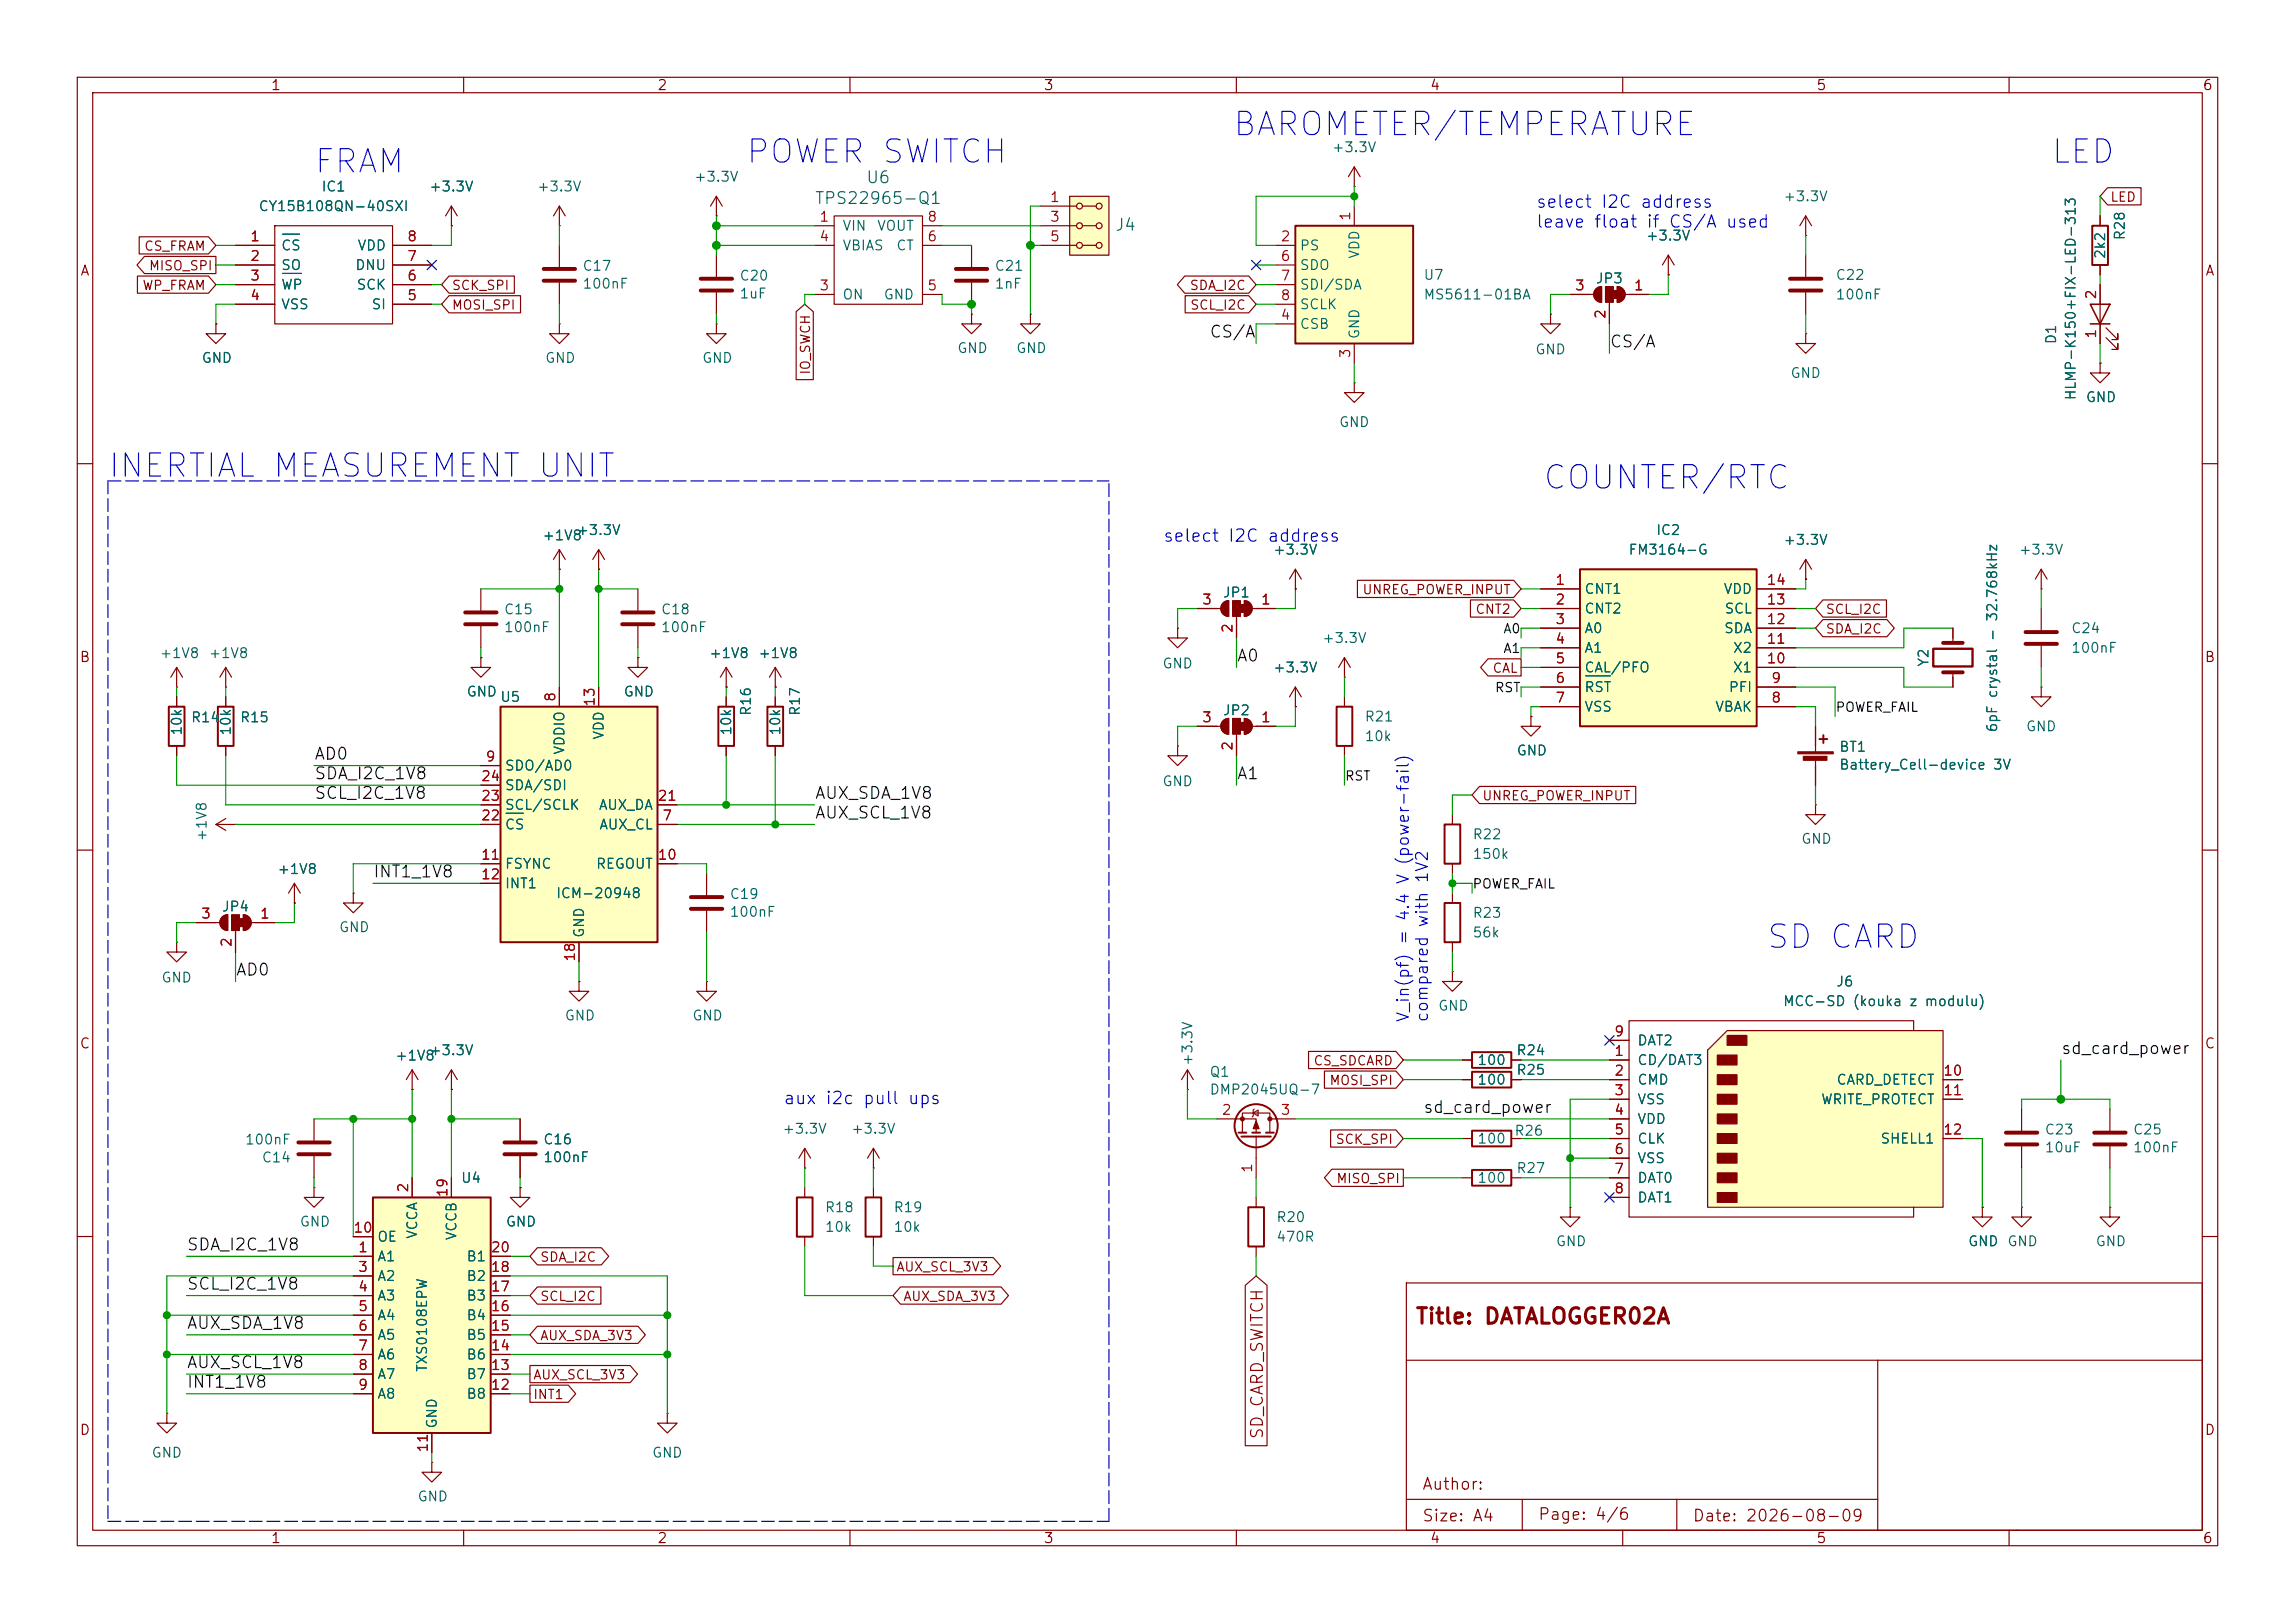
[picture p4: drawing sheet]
<svg xmlns="http://www.w3.org/2000/svg" width="297mm" height="210mm" viewBox="0 0 297 210" stroke-linecap="round" stroke-linejoin="round" font-family="sans-serif">
<defs><g id="words">
<g font-size="3" fill="#0000c2">
<text x="40.4" y="23.1">FRAM</text>
<text x="96.3" y="21.9">POWER SWITCH</text>
<text x="159.3" y="18.3">BAROMETER/TEMPERATURE</text>
<text x="265.2" y="21.9">LED</text>
<text x="13.8" y="62.5">INERTIAL MEASUREMENT UNIT</text>
<text x="199.4" y="64">COUNTER/RTC</text>
<text x="228.4" y="123.5">SD CARD</text>
</g>
<text font-size="2" fill="#840000" x="183.1" y="171.8">Title: DATALOGGER02A</text>
<g font-size="1.6" fill="#0000c2">
<text x="198.7" y="27.3">select I2C address</text>
<text x="198.7" y="29.9">leave float if CS/A used</text>
<text x="150.4" y="70.5">select I2C address</text>
<text x="101.3" y="143.3">aux i2c pull ups</text>
</g>
<g font-size="1.5" fill="#006464">
<text x="105.3" y="26.8">TPS22965-Q1</text>
<text x="112" y="24.1">U6</text>
<text x="144.2" y="30.2">J4</text>
</g>
<g font-size="1.5" fill="#0f0f0f">
<text x="156.4" y="44.1">CS/A</text>
<text x="208.2" y="45.3">CS/A</text>
<text x="160" y="86">A0</text>
<text x="40.6" y="101.2">SDA_I2C_1V8</text>
<text x="40.6" y="98.7">AD0</text>
<text x="160" y="101.2">A1</text>
<text x="40.6" y="103.8">SCL_I2C_1V8</text>
<text x="105.4" y="103.8">AUX_SDA_1V8</text>
<text x="105.4" y="106.3">AUX_SCL_1V8</text>
<text x="48.2" y="113.9">INT1_1V8</text>
<text x="30.4" y="126.6">AD0</text>
<text x="266.6" y="136.8">sd_card_power</text>
<text x="184.1" y="144.4">sd_card_power</text>
<text x="24.1" y="167.3">SCL_I2C_1V8</text>
<text x="24.1" y="162.2">SDA_I2C_1V8</text>
<text x="24.1" y="172.3">AUX_SDA_1V8</text>
<text x="24.1" y="180">INT1_1V8</text>
<text x="24.1" y="177.4">AUX_SCL_1V8</text>
</g>
<g font-size="1.5" fill="#0000c2">
<text x="182.7" y="132.4" transform="rotate(-90 182.7 132.4)">V_in(pf) = 4.4 V (power-fail)</text>
<text x="185.2" y="132.4" transform="rotate(-90 185.2 132.4)">compared with 1V2</text>
</g>
<g font-size="1.5" fill="#840000">
<text x="163.8" y="186.3" transform="rotate(-90 163.8 186.3)">SD_CARD_SWITCH</text>
<text x="184" y="193.1">Author:</text>
<text x="184" y="197.2">Size: A4</text>
<text x="199" y="197">Page: 4/6</text>
<text x="219" y="197.2">Date: 2026-08-09</text>
</g>
<g font-size="1.3" fill="#840000">
<text x="35" y="12">1</text>
<text x="85" y="12">2</text>
<text x="135" y="12">3</text>
<text x="185" y="12">4</text>
<text x="235" y="12">5</text>
<text x="285" y="12">6</text>
<text x="10.3" y="36">A</text>
<text x="285.3" y="36">A</text>
<text x="10.2" y="86">B</text>
<text x="285.2" y="86">B</text>
<text x="10.2" y="136">C</text>
<text x="285.2" y="136">C</text>
<text x="10.2" y="186">D</text>
<text x="285.2" y="186">D</text>
<text x="35" y="200">1</text>
<text x="85" y="200">2</text>
<text x="135" y="200">3</text>
<text x="185" y="200">4</text>
<text x="235" y="200">5</text>
<text x="285" y="200">6</text>
</g>
<g font-size="1.3" fill="#006464">
<text x="89.7" y="23.8">+3.3V</text>
<text x="172.3" y="20">+3.3V</text>
<text x="33.4" y="27.6">CY15B108QN-40SXI</text>
<text x="41.5" y="25.1">IC1</text>
<text x="55.5" y="25.1">+3.3V</text>
<text x="69.4" y="25.1">+3.3V</text>
<text x="230.7" y="26.4">+3.3V</text>
<text x="36.3" y="32.7">CS</text>
<text x="36.3" y="35.3">SO</text>
<text x="45.9" y="35.3">DNU</text>
<text x="46.2" y="32.7">VDD</text>
<text x="75.3" y="35.4">C17</text>
<text x="108.9" y="30.2">VIN</text>
<text x="108.9" y="32.7">VBIAS</text>
<text x="113.4" y="30.2">VOUT</text>
<text x="115.9" y="32.7">CT</text>
<text x="128.6" y="35.4">C21</text>
<text x="168.1" y="32.7">PS</text>
<text x="168.1" y="35.3">SDO</text>
<text x="176.2" y="33.6" transform="rotate(-90 176.2 33.6)">VDD</text>
<text x="212.9" y="31.4">+3.3V</text>
<text x="272.7" y="33.6" transform="rotate(-90 272.7 33.6)">2k2</text>
<text x="275.3" y="31.2" transform="rotate(-90 275.3 31.2)">R28</text>
<text x="36.3" y="37.8">WP</text>
<text x="36.3" y="40.3">VSS</text>
<text x="46.1" y="37.8">SCK</text>
<text x="48" y="40.3">SI</text>
<text x="75.3" y="37.7">100nF</text>
<text x="95.6" y="36.6">C20</text>
<text x="95.6" y="38.9">1uF</text>
<text x="108.9" y="39.1">ON</text>
<text x="114.3" y="39.1">GND</text>
<text x="128.6" y="37.7">1nF</text>
<text x="168.1" y="37.8">SDI/SDA</text>
<text x="168.1" y="40.3">SCLK</text>
<text x="184.1" y="36.5">U7</text>
<text x="184.1" y="39.1">MS5611-01BA</text>
<text x="206.4" y="37">JP3</text>
<text x="237.5" y="36.5">C22</text>
<text x="237.5" y="39.1">100nF</text>
<text x="26" y="47.3">GND</text>
<text x="70.5" y="47.3">GND</text>
<text x="90.8" y="47.3">GND</text>
<text x="123.8" y="46">GND</text>
<text x="131.4" y="46">GND</text>
<text x="168.1" y="42.9">CSB</text>
<text x="176.2" y="44" transform="rotate(-90 176.2 44)">GND</text>
<text x="198.6" y="46.2">GND</text>
<text x="266.4" y="44.6" transform="rotate(-90 266.4 44.6)">D1</text>
<text x="231.6" y="49.2">GND</text>
<text x="268.9" y="51.9" transform="rotate(-90 268.9 51.9)">HLMP-K150+FIX-LED-313</text>
<text x="269.8" y="52.3">GND</text>
<text x="173.2" y="55.6">GND</text>
<text x="70.1" y="70.2">+1V8</text>
<text x="74.5" y="69.5">+3.3V</text>
<text x="214.2" y="69.5">IC2</text>
<text x="230.7" y="70.8">+3.3V</text>
<text x="158.2" y="77.6">JP1</text>
<text x="164.7" y="72.1">+3.3V</text>
<text x="205" y="77.2">CNT1</text>
<text x="210.7" y="72.1">FM3164-G</text>
<text x="223" y="77.2">VDD</text>
<text x="261.2" y="72.1">+3.3V</text>
<text x="65.1" y="79.8">C15</text>
<text x="65.1" y="82.1">100nF</text>
<text x="85.5" y="79.8">C18</text>
<text x="85.5" y="82.1">100nF</text>
<text x="171" y="83.5">+3.3V</text>
<text x="205" y="79.7">CNT2</text>
<text x="205" y="82.2">A0</text>
<text x="223" y="82.2">SDA</text>
<text x="223.1" y="79.7">SCL</text>
<text x="268" y="82.2">C24</text>
<text x="20.6" y="85.5">+1V8</text>
<text x="26.9" y="85.5">+1V8</text>
<text x="91.7" y="85.5">+1V8</text>
<text x="98" y="85.5">+1V8</text>
<text x="150.3" y="86.8">GND</text>
<text x="164.7" y="87.3">+3.3V</text>
<text x="205" y="84.8">A1</text>
<text x="205" y="87.3">CAL/PFO</text>
<text x="205" y="89.9">RST</text>
<text x="223.6" y="89.9">PFI</text>
<text x="224.2" y="87.3">X1</text>
<text x="224.2" y="84.8">X2</text>
<text x="249.9" y="86.4" transform="rotate(-90 249.9 86.4)">Y2</text>
<text x="268" y="84.8">100nF</text>
<text x="23.8" y="95.3" transform="rotate(-90 23.8 95.3)">10k</text>
<text x="24.6" y="93.8">R14</text>
<text x="30.2" y="95.3" transform="rotate(-90 30.2 95.3)">10k</text>
<text x="31" y="93.8">R15</text>
<text x="60.3" y="90.4">GND</text>
<text x="64.6" y="91.1">U5</text>
<text x="78.4" y="95.8" transform="rotate(-90 78.4 95.8)">VDD</text>
<text x="80.6" y="90.4">GND</text>
<text x="94.9" y="95.3" transform="rotate(-90 94.9 95.3)">10k</text>
<text x="97.5" y="92.7" transform="rotate(-90 97.5 92.7)">R16</text>
<text x="101.3" y="95.3" transform="rotate(-90 101.3 95.3)">10k</text>
<text x="103.8" y="92.7" transform="rotate(-90 103.8 92.7)">R17</text>
<text x="158.2" y="92.9">JP2</text>
<text x="176.5" y="93.7">R21</text>
<text x="205" y="92.4">VSS</text>
<text x="221.9" y="92.4">VBAK</text>
<text x="258.8" y="94.9" transform="rotate(-90 258.8 94.9)">6pF crystal - 32.768kHz</text>
<text x="262.1" y="94.9">GND</text>
<text x="65.3" y="100">SDO/AD0</text>
<text x="73.4" y="97.7" transform="rotate(-90 73.4 97.7)">VDDIO</text>
<text x="176.5" y="96.2">10k</text>
<text x="196.2" y="98.1">GND</text>
<text x="237.9" y="97.6">BT1</text>
<text x="237.9" y="99.9">Battery_Cell-device 3V</text>
<text x="65.3" y="107.6">CS</text>
<text x="65.3" y="105.1">SCL/SCLK</text>
<text x="65.3" y="102.6">SDA/SDI</text>
<text x="77.4" y="105.1">AUX_DA</text>
<text x="77.5" y="107.6">AUX_CL</text>
<text x="150.3" y="102">GND</text>
<text x="27" y="109" transform="rotate(-90 27 109)">+1V8</text>
<text x="35.8" y="113.4">+1V8</text>
<text x="65.3" y="112.7">FSYNC</text>
<text x="77" y="112.7">REGOUT</text>
<text x="190.5" y="108.9">R22</text>
<text x="190.5" y="111.5">150k</text>
<text x="233" y="109.5">GND</text>
<text x="28.6" y="118.3">JP4</text>
<text x="65.3" y="115.3">INT1</text>
<text x="71.9" y="116.5">ICM-20948</text>
<text x="94.3" y="116.6">C19</text>
<text x="94.3" y="118.9">100nF</text>
<text x="190.5" y="119.1">R23</text>
<text x="43.8" y="120.9">GND</text>
<text x="75.9" y="121.4" transform="rotate(-90 75.9 121.4)">GND</text>
<text x="190.5" y="121.6">56k</text>
<text x="20.8" y="127.4">GND</text>
<text x="186" y="131.1">GND</text>
<text x="230.7" y="130.5">MCC-SD (kouka z modulu)</text>
<text x="237.5" y="128">J6</text>
<text x="51.1" y="137.5">+1V8</text>
<text x="55.5" y="136.9">+3.3V</text>
<text x="73" y="132.4">GND</text>
<text x="89.5" y="132.4">GND</text>
<text x="196.1" y="136.9">R24</text>
<text x="211.8" y="135.6">DAT2</text>
<text x="154.6" y="138" transform="rotate(-90 154.6 138)">+3.3V</text>
<text x="156.4" y="139.6">Q1</text>
<text x="156.4" y="141.9">DMP2045UQ-7</text>
<text x="191.1" y="140.7">100</text>
<text x="191.1" y="138.1">100</text>
<text x="196.1" y="139.4">R25</text>
<text x="211.8" y="138.1">CD/DAT3</text>
<text x="211.8" y="140.7">CMD</text>
<text x="211.8" y="143.2">VSS</text>
<text x="235.6" y="143.2">WRITE_PROTECT</text>
<text x="237.6" y="140.7">CARD_DETECT</text>
<text x="31.6" y="148.4">100nF</text>
<text x="70.2" y="148.4">C16</text>
<text x="101.2" y="147">+3.3V</text>
<text x="110.1" y="147">+3.3V</text>
<text x="191.1" y="148.3">100</text>
<text x="195.9" y="147.3">R26</text>
<text x="211.8" y="145.7">VDD</text>
<text x="211.8" y="148.3">CLK</text>
<text x="243.3" y="148.3">SHELL1</text>
<text x="264.5" y="147.1">C23</text>
<text x="264.5" y="149.4">10uF</text>
<text x="276" y="147.1">C25</text>
<text x="276" y="149.4">100nF</text>
<text x="33.8" y="150.7">C14</text>
<text x="59.6" y="153.4">U4</text>
<text x="70.2" y="150.7">100nF</text>
<text x="191.1" y="153.4">100</text>
<text x="196.1" y="152.1">R27</text>
<text x="211.8" y="150.8">VSS</text>
<text x="211.8" y="153.4">DAT0</text>
<text x="211.8" y="155.9">DAT1</text>
<text x="38.7" y="159">GND</text>
<text x="48.7" y="161">OE</text>
<text x="54.3" y="160.4" transform="rotate(-90 54.3 160.4)">VCCA</text>
<text x="59.4" y="160.6" transform="rotate(-90 59.4 160.6)">VCCB</text>
<text x="65.4" y="159">GND</text>
<text x="106.7" y="157.2">R18</text>
<text x="106.7" y="159.7">10k</text>
<text x="115.6" y="157.2">R19</text>
<text x="115.6" y="159.7">10k</text>
<text x="165.1" y="158.4">R20</text>
<text x="165.1" y="161">470R</text>
<text x="201.3" y="161.6">GND</text>
<text x="254.6" y="161.6">GND</text>
<text x="259.7" y="161.6">GND</text>
<text x="271.1" y="161.6">GND</text>
<text x="48.7" y="163.5">A1</text>
<text x="48.7" y="166.1">A2</text>
<text x="60.3" y="166.1">B2</text>
<text x="60.3" y="163.5">B1</text>
<text x="48.7" y="168.6">A3</text>
<text x="48.7" y="171.1">A4</text>
<text x="48.7" y="173.7">A5</text>
<text x="60.3" y="173.7">B5</text>
<text x="60.3" y="171.1">B4</text>
<text x="60.3" y="168.6">B3</text>
<text x="48.7" y="176.2">A6</text>
<text x="48.7" y="178.8">A7</text>
<text x="55.6" y="177.6" transform="rotate(-90 55.6 177.6)">TXS0108EPW</text>
<text x="60.3" y="178.8">B7</text>
<text x="60.3" y="176.2">B6</text>
<text x="48.7" y="181.3">A8</text>
<text x="56.8" y="184.9" transform="rotate(-90 56.8 184.9)">GND</text>
<text x="60.3" y="181.3">B8</text>
<text x="19.5" y="188.9">GND</text>
<text x="84.3" y="188.9">GND</text>
<text x="53.9" y="194.6">GND</text>
</g>
<g font-size="1.3" fill="#a90000">
<text x="105.9" y="29">1</text>
<text x="119.9" y="29">8</text>
<text x="135.8" y="26.5">1</text>
<text x="135.8" y="29">3</text>
<text x="175" y="28.7" transform="rotate(-90 175 28.7)">1</text>
<text x="32.3" y="31.5">1</text>
<text x="32.3" y="34.1">2</text>
<text x="52.6" y="34.1">7</text>
<text x="52.6" y="31.5">8</text>
<text x="105.9" y="31.5">4</text>
<text x="119.9" y="31.5">6</text>
<text x="135.8" y="31.5">5</text>
<text x="165.6" y="31.5">2</text>
<text x="165.6" y="34.1">6</text>
<text x="32.3" y="36.6">3</text>
<text x="32.3" y="39.2">4</text>
<text x="52.6" y="39.2">5</text>
<text x="52.6" y="36.6">6</text>
<text x="105.9" y="37.9">3</text>
<text x="119.9" y="37.9">5</text>
<text x="165.6" y="41.7">4</text>
<text x="165.6" y="36.6">7</text>
<text x="165.6" y="39.2">8</text>
<text x="203.7" y="37.9">3</text>
<text x="208.1" y="41.4" transform="rotate(-90 208.1 41.4)">2</text>
<text x="211.4" y="37.9">1</text>
<text x="271.6" y="38.8" transform="rotate(-90 271.6 38.8)">2</text>
<text x="175" y="46.5" transform="rotate(-90 175 46.5)">3</text>
<text x="271.6" y="43.9" transform="rotate(-90 271.6 43.9)">1</text>
<text x="201.2" y="76">1</text>
<text x="228.5" y="76">14</text>
<text x="155.5" y="78.5">3</text>
<text x="159.8" y="82" transform="rotate(-90 159.8 82)">2</text>
<text x="163.1" y="78.5">1</text>
<text x="201.2" y="78.5">2</text>
<text x="201.2" y="81.1">3</text>
<text x="201.2" y="83.6">4</text>
<text x="228.5" y="83.6">11</text>
<text x="228.5" y="81.1">12</text>
<text x="228.5" y="78.5">13</text>
<text x="201.2" y="86.1">5</text>
<text x="201.2" y="88.7">6</text>
<text x="228.5" y="86.1">10</text>
<text x="229.1" y="88.7">9</text>
<text x="72.2" y="90.9" transform="rotate(-90 72.2 90.9)">8</text>
<text x="77.3" y="91.5" transform="rotate(-90 77.3 91.5)">13</text>
<text x="155.5" y="93.8">3</text>
<text x="163.1" y="93.8">1</text>
<text x="201.2" y="91.2">7</text>
<text x="229.1" y="91.2">8</text>
<text x="62.2" y="101.4">24</text>
<text x="62.8" y="98.8">9</text>
<text x="159.8" y="97.3" transform="rotate(-90 159.8 97.3)">2</text>
<text x="62.2" y="106.5">22</text>
<text x="62.2" y="103.9">23</text>
<text x="85" y="103.9">21</text>
<text x="85.6" y="106.5">7</text>
<text x="62.2" y="111.5">11</text>
<text x="85" y="111.5">10</text>
<text x="25.9" y="119.2">3</text>
<text x="33.6" y="119.2">1</text>
<text x="62.2" y="114.1">12</text>
<text x="30.3" y="122.7" transform="rotate(-90 30.3 122.7)">2</text>
<text x="74.7" y="124.5" transform="rotate(-90 74.7 124.5)">18</text>
<text x="208.8" y="136.9">1</text>
<text x="208.8" y="134.4">9</text>
<text x="208.8" y="139.5">2</text>
<text x="208.8" y="142">3</text>
<text x="251.4" y="139.5">10</text>
<text x="251.4" y="142">11</text>
<text x="158" y="144.6">2</text>
<text x="165.6" y="144.6">3</text>
<text x="208.8" y="144.6">4</text>
<text x="208.8" y="147.1">5</text>
<text x="208.8" y="149.6">6</text>
<text x="251.4" y="147.1">12</text>
<text x="53.1" y="154.4" transform="rotate(-90 53.1 154.4)">2</text>
<text x="58.2" y="155" transform="rotate(-90 58.2 155)">19</text>
<text x="162.3" y="151.9" transform="rotate(-90 162.3 151.9)">1</text>
<text x="208.8" y="152.2">7</text>
<text x="208.8" y="154.7">8</text>
<text x="45.7" y="159.8">10</text>
<text x="46.3" y="162.3">1</text>
<text x="46.3" y="164.9">3</text>
<text x="46.3" y="167.4">4</text>
<text x="63.4" y="167.4">17</text>
<text x="63.4" y="164.9">18</text>
<text x="63.4" y="162.3">20</text>
<text x="46.3" y="170">5</text>
<text x="46.3" y="172.5">6</text>
<text x="63.4" y="172.5">15</text>
<text x="63.4" y="170">16</text>
<text x="46.3" y="175">7</text>
<text x="46.3" y="177.6">8</text>
<text x="63.4" y="177.6">13</text>
<text x="63.4" y="175">14</text>
<text x="46.3" y="180.1">9</text>
<text x="63.4" y="180.1">12</text>
<text x="55.7" y="188" transform="rotate(-90 55.7 188)">11</text>
</g>
<g font-size="1.2" fill="#840000">
<text x="273" y="26.4">LED</text>
<text x="18.6" y="32.7">CS_FRAM</text>
<text x="19.2" y="35.3">MISO_SPI</text>
<text x="18.3" y="37.8">WP_FRAM</text>
<text x="58.4" y="40.4">MOSI_SPI</text>
<text x="58.4" y="37.8">SCK_SPI</text>
<text x="153.9" y="37.8">SDA_I2C</text>
<text x="153.9" y="40.4">SCL_I2C</text>
<text x="105.1" y="48.6" transform="rotate(-90 105.1 48.6)">IO_SWCH</text>
<text x="176.2" y="77.2">UNREG_POWER_INPUT</text>
<text x="190.9" y="79.7">CNT2</text>
<text x="236.2" y="79.7">SCL_I2C</text>
<text x="236.2" y="82.3">SDA_I2C</text>
<text x="193.1" y="87.4">CAL</text>
<text x="191.7" y="103.9">UNREG_POWER_INPUT</text>
<text x="169.9" y="138.2">CS_SDCARD</text>
<text x="172" y="140.7">MOSI_SPI</text>
<text x="172.8" y="148.3">SCK_SPI</text>
<text x="172.9" y="153.4">MISO_SPI</text>
<text x="69.8" y="163.6">SDA_I2C</text>
<text x="115.9" y="164.8">AUX_SCL_3V3</text>
<text x="69.8" y="168.6">SCL_I2C</text>
<text x="69.8" y="173.7">AUX_SDA_3V3</text>
<text x="116.8" y="168.6">AUX_SDA_3V3</text>
<text x="68.9" y="178.8">AUX_SCL_3V3</text>
<text x="68.9" y="181.3">INT1</text>
</g>
<g font-size="1.2" fill="#0f0f0f">
<text x="194.5" y="82.2">A0</text>
<text x="193.4" y="89.9">RST</text>
<text x="194.5" y="84.8">A1</text>
<text x="237.5" y="92.4">POWER_FAIL</text>
<text x="174" y="101.3">RST</text>
<text x="190.5" y="115.3">POWER_FAIL</text>
</g>
</g></defs>
<g fill="none" stroke="#840000" stroke-width=".15">
<path d="M10 10h277v190h-277zM12 12h273v186h-273zM60 10v2M110 10v2M160 10v2M210 10v2M260 10v2M10 60h2M285 60h2M100.3 88.9h.1M100.3 86.4l-.7 1.2M100.3 86.4l.8 1.2"/>
<path d="M100.3 86.4v2.5M10 110h2M285 110h2M10 160h2M182 166h103v32h-103zM182 176h103M243 176v22M285 160h2M60 198v2M110 198v2M160 198v2M182 194h61"/>
<path d="M197 194v4M210 198v2M217 194v4M260 198v2M261 198h.1"/>
</g>
<path d="M167.6 29.2h15.3v15.3h-15.3z" fill="#ffffc2"/>
<path d="M167.6 29.2h15.3v15.3h-15.3z" fill="none" stroke="#840000" stroke-width=".25"/>
<g fill="none" stroke="#840000" stroke-width=".15">
<path d="M105.4 31.8h2.5M105.4 38.1h2.5M105.4 29.2h2.5M107.9 27.9h11.5v11.5h-11.5zM119.4 31.8h2.5M119.4 38.1h2.5M119.4 29.2h2.5M165.1 31.8h2.5M165.1 34.3h2.5M165.1 36.8h2.5M165.1 39.4h2.5M175.3 24.1h.1"/>
<path d="M175.3 21.6v2.5M175.3 26.7v2.5M175.3 21.6l-.8 1.3M175.3 21.6l.7 1.3M203.2 38.1h3M206.5 37.4l.4-.3h.4v2a1.02 1.02 0 0 1-1-.6 1.02 1.02 0 0 1 .2-1.1zM208.3 39.1v2.8M209.3 37.1a1.02 1.02 0 0 1 1 1 1.02 1.02 0 0 1-1 1zM210.3 38.1h3.1M215.9 35.6h.1M215.9 33l-.8 1.3M215.9 33l.8 1.3"/>
<path d="M215.9 33v2.6M165.1 41.9h2.5M175.3 49.5v1.3h1.2l-1.2 1.3-1.3-1.3h1.3M175.3 49.5h.1M175.3 44.5v2.5M200.7 40.6v1.3h1.2l-1.2 1.3-1.3-1.3h1.3M200.7 40.6h.1M62.2 76.2v2.8M62.2 81v2.8M94 88.9h.1M94 86.4l-.8 1.2M94 86.4l.7 1.2"/>
<path d="M94 86.4v2.5"/>
</g>
<g fill="#840000" stroke="#840000" stroke-width=".15">
<path d="M208.8 37.6h.5v1h-.5z"/>
<path d="M209.3 37.1a1.02 1.02 0 0 1 1 1 1.02 1.02 0 0 1-1 1z"/>
<path d="M207.8 37.1h1v2h-1z"/>
<path d="M206.5 37.4l.4-.3h.4v2a1.02 1.02 0 0 1-1-.6 1.02 1.02 0 0 1 .2-1.1z"/>
</g>
<path d="M60.2 79.2h4.1M60.2 80.8h4.1" fill="none" stroke="#840000" stroke-width=".51"/>
<path d="M204.5 73.7h22.8v20.3h-22.8z" fill="#ffffc2"/>
<path d="M204.5 73.7h22.8v20.3h-22.8z" fill="none" stroke="#840000" stroke-width=".25"/>
<g fill="none" stroke="#840000" stroke-width=".15">
<path d="M199.4 76.2h5.1M199.4 78.7h5.1M227.3 76.2h5.1M227.3 78.7h5.1M199.4 81.3h5.1M199.4 83.8h5.1M199.4 86.4h5.1M199.4 88.9h5.1M199.4 91.4h5.1M227.3 81.3h5.1M227.3 83.8h5.1M227.3 86.4h5.1"/>
<path d="M227.3 88.9h5.1M227.3 91.4h5.1"/>
</g>
<path d="M205.2 87.5h3.2" fill="none" stroke="#006464" stroke-width=".15"/>
<path d="M138.4 25.4h5.1v7.6h-5.1z" fill="#ffffc2"/>
<g fill="none" stroke="#840000" stroke-width=".15">
<path d="M72.4 29.2h.1M72.4 26.7l-.8 1.2M72.4 26.7l.8 1.2M72.4 26.7v2.5M72.4 31.8v2.7M72.4 36.6v2.8M92.7 27.9h.1M92.7 25.4v2.5M92.7 33v2.8M92.7 37.8v2.8M92.7 25.4l-.8 1.3M92.7 25.4l.8 1.3"/>
<path d="M134.6 26.7h4.7M134.6 29.2h4.7M134.6 31.8h4.7M138.4 25.4h5.1v7.6h-5.1zM140.1 26.7h1.8M140.1 29.2h1.8M140.1 31.8h1.8M72.4 41.9v1.3h1.3l-1.3 1.3-1.3-1.3h1.3M72.4 41.9h.1M92.7 41.9v1.3h1.3l-1.3 1.3-1.3-1.3h1.3M92.7 41.9h.1M125.7 40.6v1.3h1.3l-1.3 1.3-1.2-1.3h1.2"/>
<path d="M125.7 40.6h.1M133.3 40.6v1.3h1.3l-1.3 1.3-1.2-1.3h1.2M133.3 40.6h.1M22.9 90.2v1.2M22.9 96.5v1.3M29.2 90.2v1.2M29.2 96.5v1.3M82.5 85.1v1.3h1.3l-1.3 1.2-1.2-1.2h1.2M82.5 85.1h.1M234.9 94v3.3M234.9 98.3v3.3M264.2 88.9v1.3h1.2l-1.2 1.2-1.3-1.2h1.3"/>
<path d="M264.2 88.9h.1M25.4 119.4h3M27.9 106.7l1.3 .7M27.9 106.7h2.6M28.7 118.7l.4-.3h.4v2a1.02 1.02 0 0 1-1-.6 1.02 1.02 0 0 1 .2-1.1zM29.2 105.9l-1.3 .8M30.5 106.7h.1M31.5 118.4a1.02 1.02 0 0 1 1 1 1.02 1.02 0 0 1-1 1zM32.5 119.4h3.1M188 115.6v1.2M234.9 104.1v1.3h1.3l-1.3 1.3-1.2-1.3h1.2M234.9 104.1h.1"/>
<path d="M22.9 121.9v1.3h1.2l-1.2 1.3-1.3-1.3h1.3M22.9 121.9h.1M30.5 120.4v2.8M53.3 138.4l-.7 1.3M53.3 138.4l.8 1.3M53.3 138.4v2.6M58.4 138.4l-.7 1.3M58.4 138.4l.8 1.3M58.4 138.4v2.6M74.9 127v1.3h1.3l-1.3 1.2-1.2-1.2h1.2M74.9 127h.1M153.7 138.4l-.8 1.3"/>
<path d="M153.7 138.4l.7 1.3M153.7 138.4v2.6M188 125.7v1.3h1.2l-1.2 1.3-1.3-1.3h1.3M188 125.7h.1M188 121.9v1.3M189.2 139.7h1.3M189.2 137.2h1.3M195.6 139.7h1.2M195.6 137.2h1.2M40.6 153.7v1.2h1.3l-1.3 1.3-1.2-1.3h1.2M40.6 153.7h.1M40.6 144.8v2.8"/>
<path d="M40.6 149.6v2.8M53.3 141h.1M58.4 141h.1M67.3 144.8v2.8M67.3 149.6v2.8M153.7 141h.1M157.5 144.8h5.1v1.8M160.8 146.6v-2.6h3.5v2.6M162.2 144l.6-.4v.8zM162.3 143.5l-.1 .1v.8l-.1 .1M162.6 147.1v5.3M162.6 154.9v1.3"/>
<path d="M164.3 144.8h3.3M189.2 147.3h1.3M189.2 152.4h1.3M195.6 147.3h1.2M195.6 152.4h1.2M203.2 156.2v1.3h1.3l-1.3 1.3-1.3-1.3h1.3M203.2 156.2h.1M256.5 156.2v1.3h1.3l-1.3 1.3-1.2-1.3h1.2M256.5 156.2h.1M261.6 156.2v1.3h1.3l-1.3 1.3-1.3-1.3h1.3M261.6 156.2h.1M261.6 143.5v2.8"/>
<path d="M261.6 148.3v2.8M273 156.2v1.3h1.3l-1.3 1.3-1.2-1.3h1.2M273 156.2h.1M273 143.5v2.8M273 148.3v2.8M162.6 161.3v1.3M55.9 189.2v1.3h1.2l-1.2 1.3-1.3-1.3h1.3M55.9 189.2h.1"/>
<circle cx="139.7" cy="26.7" r=".38"/>
<circle cx="139.7" cy="31.8" r=".38"/>
<circle cx="139.7" cy="29.2" r=".38"/>
<circle cx="142.2" cy="26.7" r=".38"/>
<circle cx="142.2" cy="29.2" r=".38"/>
<circle cx="142.2" cy="31.8" r=".38"/>
</g>
<path d="M70.4 34.8h4M70.4 36.3h4M90.7 36.1h4M90.7 37.6h4M38.6 149.4h4.1M38.6 147.8h4.1M65.3 149.4h4M65.3 147.8h4M259.6 146.6h4.1M259.6 148.1h4.1M271 146.6h4.1M271 148.1h4.1" fill="none" stroke="#840000" stroke-width=".51"/>
<g fill="none" stroke="#840000" stroke-width=".25">
<path d="M21.8 91.4h2.1v5.1h-2.1zM28.2 91.4h2v5.1h-2zM235.5 95.6h1M236 95.1v1M186.9 116.8h2.1v5.1h-2.1zM190.5 138.7h5.1v2h-5.1zM190.5 136.1h5.1v2.1h-5.1zM160.3 146.6h1M160.7 147.1h3.8M161.5 156.2h2.1v5.1h-2.1zM162.1 146.6h1M163.8 146.6h1"/>
<path d="M190.5 146.3h5.1v2h-5.1zM190.5 151.4h5.1v2h-5.1z"/>
<circle cx="162.6" cy="145.7" r="2.79"/>
</g>
<g fill="#840000" stroke="#840000" stroke-width=".15">
<path d="M232.7 97.3h4.5v.2h-4.5z"/>
<path d="M233.4 97.9h3v.5h-3z"/>
<path d="M162.6 145l.3 1.1h-.7z"/>
<path d="M31 118.9h.5v1h-.5z"/>
<path d="M31.5 118.4a1.02 1.02 0 0 1 1 1 1.02 1.02 0 0 1-1 1z"/>
<path d="M30 118.4h1v2h-1z"/>
<path d="M28.7 118.7l.4-.3h.4v2a1.02 1.02 0 0 1-1-.6 1.02 1.02 0 0 1 .2-1.1z"/>
<circle cx="164.3" cy="144.8" r=".25"/>
<circle cx="160.8" cy="144.8" r=".25"/>
</g>
<path d="M48.3 154.9h15.2v30.5h-15.2z" fill="#ffffc2"/>
<path d="M48.3 154.9h15.2v30.5h-15.2z" fill="none" stroke="#840000" stroke-width=".25"/>
<g fill="none" stroke="#840000" stroke-width=".15">
<path d="M62.2 85.1v1.3h1.3l-1.3 1.2-1.2-1.2h1.2M62.2 85.1h.1M38.1 116.8h.1M38.1 114.3l-.8 1.3M38.1 114.3l.8 1.3M38.1 114.3v2.5M53.3 152.4v2.5M58.4 152.4v2.5M67.3 153.7v1.2h1.3l-1.3 1.3-1.3-1.3h1.3M67.3 153.7h.1M45.7 162.6h2.6M45.7 165.1h2.6"/>
<path d="M45.7 167.6h2.6M45.7 170.2h2.6M45.7 172.7h2.6M45.7 175.3h2.6M45.7 177.8h2.6M45.7 160h2.6M63.5 162.6h2.5M63.5 165.1h2.5M63.5 167.6h2.5M63.5 170.2h2.5M63.5 172.7h2.5M63.5 175.3h2.5"/>
<path d="M63.5 177.8h2.5M45.7 180.3h2.6M55.9 185.4v2.6M63.5 180.3h2.5"/>
</g>
<path d="M64.8 91.4h20.3v30.5h-20.3z" fill="#ffffc2"/>
<path d="M270.8 29.2h2v5.1h-2zM64.8 91.4h20.3v30.5h-20.3zM93 91.4h2v5.1h-2zM99.3 91.4h2v5.1h-2zM173 91.4h2v5.1h-2zM186.9 106.7h2.1v5.1h-2.1zM103.1 154.9h2.1v5.1h-2.1zM112 154.9h2v5.1h-2z" fill="none" stroke="#840000" stroke-width=".25"/>
<g fill="none" stroke="#840000" stroke-width=".15">
<path d="M30.5 31.8h5.1M30.5 34.3h5.1M30.5 36.8h5.1M30.5 39.4h5.1M35.6 29.2h15.2v12.7h-15.2zM50.8 31.8h5.1M50.8 34.3h5.1M50.8 36.8h5.1M50.8 39.4h5.1M58.4 29.2h.1M58.4 26.7l-.7 1.2M58.4 26.7l.8 1.2"/>
<path d="M58.4 26.7v2.5M125.7 31.8v2.7M125.7 36.6v2.8M233.7 30.5h.1M233.7 27.9v2.6M233.7 33v2.8M233.7 37.8v2.8M233.7 27.9l-.8 1.3M233.7 27.9l.7 1.3M271.8 27.9v1.3M271.8 34.3v1.3M271.8 36.8v7.7"/>
<path d="M27.9 41.9v1.3h1.3l-1.3 1.3-1.2-1.3h1.2M27.9 41.9h.1M233.7 43.2v1.3h1.2l-1.2 1.2-1.3-1.2h1.3M233.7 43.2h.1M271.8 47v1.3h1.2l-1.2 1.2-1.3-1.2h1.3M271.8 47h.1M272.5 43.7l1.6 1.5v-.7v.7h-.8M272.5 42.4l1.6 1.5v-.7v.7h-.8M72.4 73.7h.1M72.4 71.1v2.6M72.4 71.1l-.8 1.3M72.4 71.1l.8 1.3"/>
<path d="M77.5 73.7h.1M77.5 71.1v2.6M77.5 71.1l-.8 1.3M77.5 71.1l.7 1.3M82.5 76.2v2.8M154.9 78.7h3.1M158.3 78l.4-.2 .3-.1v2.1a1.02 1.02 0 0 1-.9-.7 1.02 1.02 0 0 1 .2-1.1zM160 79.8v2.8M161 77.7a1.02 1.02 0 0 1 1 1 1.02 1.02 0 0 1-1 1.1zM162.1 78.7h3M167.6 76.2h.1M167.6 73.7l-.7 1.2"/>
<path d="M167.6 73.7l.8 1.2M167.6 73.7v2.5M233.7 74.9h.1M233.7 72.4l-.8 1.3M233.7 72.4l.7 1.3M233.7 72.4v2.5M264.2 76.2h.1M264.2 73.7v2.5M264.2 78.7v2.8M264.2 73.7l-.8 1.2M264.2 73.7l.7 1.2M22.9 88.9h.1"/>
<path d="M22.9 86.4l-.8 1.2M22.9 86.4l.7 1.2M22.9 86.4v2.5M29.2 88.9h.1M29.2 86.4l-.8 1.2M29.2 86.4l.8 1.2M29.2 86.4v2.5M62.2 99.1h2.6M72.4 88.9v2.5M77.5 88.9v2.5M82.5 81v2.8M94 90.2v1.2"/>
<path d="M94 96.5v1.3M100.3 90.2v1.2M100.3 96.5v1.3M152.4 96.5v1.3h1.3l-1.3 1.3-1.3-1.3h1.3M152.4 96.5h.1M152.4 81.3v1.3h1.3l-1.3 1.2-1.3-1.2h1.3M152.4 81.3h.1M154.9 94h3.1M158.3 93.3l.4-.3h.3v2a1.02 1.02 0 0 1-.9-.6 1.02 1.02 0 0 1 .2-1.1zM160 95v2.8M161 93a1.02 1.02 0 0 1 1 1 1.02 1.02 0 0 1-1 1zM162.1 94h3"/>
<path d="M167.6 91.4h.1M167.6 88.9v2.5M167.6 88.9l-.7 1.3M167.6 88.9l.8 1.3M174 90.2v1.2M174 96.5v1.3M198.1 92.7v1.3h1.3l-1.3 1.3-1.3-1.3h1.3M198.1 92.7h.1M264.2 83.6v2.8M45.7 115.6v1.2h1.3l-1.3 1.3-1.3-1.3h1.3M45.7 115.6h.1M62.2 106.7h2.6"/>
<path d="M62.2 111.8h2.6M62.2 114.3h2.6M62.2 104.1h2.6M62.2 101.6h2.6M85.1 106.7h2.5M85.1 111.8h2.5M85.1 104.1h2.5M91.4 113v2.8M91.4 117.9v2.8M188 105.4v1.3M188 111.8v1.2M74.9 121.9v2.6"/>
<path d="M91.4 127v1.3h1.3l-1.3 1.2-1.2-1.2h1.2M91.4 127h.1M104.1 151.1h.1M104.1 148.6l-.7 1.3M104.1 148.6l.8 1.3M104.1 148.6v2.5M104.1 153.7v1.2M113 151.1h.1M113 148.6v2.5M113 153.7v1.2M113 148.6l-.7 1.3M113 148.6l.8 1.3"/>
<path d="M104.1 160v1.3M113 160v1.3M21.6 182.9v1.3h1.3l-1.3 1.2-1.3-1.2h1.3M21.6 182.9h.1M86.4 182.9v1.3h1.2l-1.2 1.2-1.3-1.2h1.3M86.4 182.9h.1"/>
</g>
<path d="M36.5 30.3h2.3M36.5 35.4h2.5M65.5 105.2h2.2" fill="none" stroke="#006464" stroke-width=".15"/>
<path d="M123.7 34.8h4.1M123.7 36.3h4.1M231.6 36.1h4.1M231.6 37.6h4.1M80.5 79.2h4.1M80.5 80.8h4.1M262.1 81.8h4.1M262.1 83.3h4.1M89.4 116.1h4.1M89.4 117.6h4.1" fill="none" stroke="#840000" stroke-width=".51"/>
<path d="M270.5 39.4h2.5l-1.2 2.5zM270.5 41.9h2.5" fill="none" stroke="#840000" stroke-width=".2"/>
<g fill="#840000" stroke="#840000" stroke-width=".15">
<path d="M160.5 93.5h.5v1h-.5z"/>
<path d="M161 93a1.02 1.02 0 0 1 1 1 1.02 1.02 0 0 1-1 1z"/>
<path d="M159.5 93h1v2h-1z"/>
<path d="M158.3 93.3l.4-.3h.3v2a1.02 1.02 0 0 1-.9-.6 1.02 1.02 0 0 1 .2-1.1z"/>
<path d="M160.5 78.2h.5v1h-.5z"/>
<path d="M161 77.7a1.02 1.02 0 0 1 1 1 1.02 1.02 0 0 1-1 1.1z"/>
<path d="M159.5 77.7h1v2.1h-1z"/>
<path d="M158.3 78l.4-.2 .3-.1v2.1a1.02 1.02 0 0 1-.9-.7 1.02 1.02 0 0 1 .2-1.1z"/>
</g>
<path d="M221 135.9l2.5-2.5h28v22.8h-30.5z" fill="#ffffc2"/>
<g fill="none" stroke="#840000" stroke-width=".15">
<path d="M17.8 35.7h9.2l.9 1.1-.9 1.1h-9.2zM18 30.6h9l.9 1.2-.9 1.1h-9zM18.7 33.2h9.2v2.2h-9.2l-1-1.1zM30.5 31.8h5.1M30.5 34.3h5.1M30.5 36.8h5.1M30.5 39.4h5.1M50.8 31.8h5.1M50.8 34.3h5.1M50.8 36.8h5.1M50.8 39.4h5.1M58.1 38.3h9.3v2.2h-9.3l-1-1.1z"/>
<path d="M58.1 35.7h8.5v2.2h-8.5l-1-1.1zM58.4 29.2h.1M153.3 35.7h8.3l1 1.1-1 1.1h-8.3l-.9-1.1zM153.4 38.3h8.2l1 1.1-1 1.1h-8.2zM203.2 38.1h2.5M208.3 39.4v2.5M210.8 38.1h2.6M215.9 35.6h.1M271.8 27.9v1.3M271.8 34.3v1.3M271.8 36.8v2.6M272.7 24.3h4.4v2.2h-4.4l-.9-1.1z"/>
<path d="M27.9 41.9h.1M103 40.3l1.1-.9 1.2 .9v8.8h-2.3zM271.8 47h.1M271.8 41.9v2.6M72.4 73.7h.1M77.5 73.7h.1M154.9 78.7h2.6M162.6 78.7h2.5M167.6 76.2h.1M175.7 75.1h20.2l.9 1.1-.9 1.1h-20.2zM190.3 77.6h5.6l.9 1.1-.9 1.2h-5.6zM199.4 78.7h5.1"/>
<path d="M199.4 76.2h5.1M227.3 78.7h5.1M227.3 76.2h5.1M233.7 74.9h.1M235.9 77.6h8.2v2.3h-8.2l-1-1.2zM22.9 90.2v1.2M22.9 96.5v1.3M29.2 90.2v1.2M29.2 96.5v1.3M62.2 85.1h.1M62.2 99.1h2.6M72.4 88.9v2.5"/>
<path d="M77.5 88.9v2.5M82.5 85.1h.1M94 88.9h.1M94 90.2v1.2M94 96.5v1.3M100.3 88.9h.1M100.3 90.2v1.2M100.3 96.5v1.3M154.9 94h2.6M160 80v2.6M160 95.3v2.5M162.6 94h2.5"/>
<path d="M167.6 91.4h.1M174 87.6h.1M174 85.1l-.8 1.3M174 85.1l.8 1.3M174 85.1v2.5M192.6 85.2h4.2v2.3h-4.2l-1-1.1zM198.1 92.7h.1M199.4 81.3h5.1M199.4 83.8h5.1M199.4 86.4h5.1M199.4 88.9h5.1M199.4 91.4h5.1"/>
<path d="M227.3 81.3h5.1M227.3 83.8h5.1M227.3 86.4h5.1M227.3 88.9h5.1M227.3 91.4h5.1M234.9 94v2.5M234.9 99.1v2.5M235.9 80.2h8.3l1 1.1-1 1.1h-8.3l-1-1.1zM252.7 81.3v1.9M252.7 87v1.9M25.4 119.4h2.5M33 119.4h2.6"/>
<path d="M38.1 116.8h.1M62.2 106.7h2.6M62.2 111.8h2.6M62.2 114.3h2.6M62.2 104.1h2.6M62.2 101.6h2.6M85.1 106.7h2.5M85.1 111.8h2.5M85.1 104.1h2.5M191.5 101.8h20.2v2.2h-20.2l-1-1.1zM30.5 120.7v2.5M74.9 121.9v2.6"/>
<path d="M169.3 136h11.3l1 1.2-1 1.1h-11.3zM171.4 138.6h9.2l1 1.1-1 1.1h-9.2zM189.2 137.2h1.3M189.2 139.7h1.3M195.6 137.2h1.2M195.6 139.7h1.2M208.3 137.2h2.5M208.3 139.7h2.5M208.3 134.6h2.5M221 135.9l2.5-2.5h28v22.8h-30.5zM247.6 133.4v-1.3h-36.8v25.4h36.8v-1.3M251.5 139.7h2.5"/>
<path d="M53.3 141h.1M53.3 152.4v2.5M58.4 141h.1M58.4 152.4v2.5M67.3 153.7h.1M67.3 144.8v2.8M67.3 149.6v2.8M172.2 146.2h8.4l1 1.1-1 1.1h-8.4zM172.4 151.3h9.2v2.2h-9.2l-1-1.1zM208.3 142.2h2.5M208.3 144.8h2.5M208.3 147.3h2.5"/>
<path d="M208.3 149.9h2.5M208.3 152.4h2.5M208.3 154.9h2.5M251.5 142.2h2.5M251.5 147.3h2.5M256.5 156.2h.1M45.7 162.6h2.6M45.7 165.1h2.6M45.7 167.6h2.6M45.7 170.2h2.6M45.7 172.7h2.6M45.7 175.3h2.6"/>
<path d="M45.7 177.8h2.6M45.7 160h2.6M63.5 162.6h2.5M63.5 165.1h2.5M63.5 167.6h2.5M63.5 170.2h2.5M63.5 172.7h2.5M63.5 175.3h2.5M63.5 177.8h2.5M68.6 179.2h4.9l1 1.1-1 1.2h-4.9zM68.6 176.7h12.9l1 1.1-1 1.1h-12.9zM69.5 161.4h8.3l1 1.2-1 1.1h-8.3l-.9-1.1z"/>
<path d="M69.5 166.5h8.3v2.3h-8.3l-.9-1.2zM69.5 171.6h13.1l.9 1.1-.9 1.1h-13.1l-.9-1.1zM115.6 162.7h12.9l1 1.1-1 1.1h-12.9zM116.5 166.5h13.1l.9 1.1-.9 1.2h-13.1l-.9-1.2zM161.1 166.3l1.5-1.2 1.4 1.2v20.8h-2.9zM45.7 180.3h2.6M55.9 185.4v2.6M63.5 180.3h2.5"/>
</g>
<g fill="#840000" stroke="#840000" stroke-width=".15">
<path d="M222.2 136.5h2.6v1.3h-2.6z"/>
<path d="M222.2 139.1h2.6v1.2h-2.6z"/>
<path d="M222.2 141.6h2.6v1.3h-2.6z"/>
<path d="M222.2 144.1h2.6v1.3h-2.6z"/>
<path d="M222.2 146.7h2.6v1.3h-2.6z"/>
<path d="M222.2 149.2h2.6v1.3h-2.6z"/>
<path d="M222.2 151.8h2.6v1.2h-2.6z"/>
<path d="M222.2 154.3h2.6v1.3h-2.6z"/>
<path d="M223.5 134h2.6v1.3h-2.6z"/>
</g>
<path d="M251.5 87h2.5M251.5 83.2h2.5" fill="none" stroke="#840000" stroke-width=".51"/>
<path d="M250.2 83.9h5.1v2.3h-5.1z" fill="none" stroke="#840000" stroke-width=".3"/>
<path d="M14 62.2h129.5M14 62.2v134.7M14 196.9h129.5M143.5 196.9v-134.7" fill="none" stroke="#0000c2" stroke-width=".15" stroke-dasharray="1.7 .6"/>
<g fill="none" stroke="#009600" stroke-width=".15">
<path d="M27.9 36.8h2.6M27.9 31.8h2.6M27.9 34.3h2.6M30.5 39.4h-2.6v2.5M55.9 36.8h1.2M55.9 39.4h1.2M58.4 29.2v2.6h-2.5M72.4 29.2v2.6M72.4 39.4v2.5M92.7 27.9v5.1M92.7 31.8h12.7M92.7 29.2h12.7"/>
<path d="M105.4 38.1h-1.3v1.3M121.9 31.8h3.8M121.9 38.1v1.3h3.8v1.2M121.9 29.2h12.7M133.3 31.8h1.3M134.6 26.7h-1.3v13.9M162.6 36.8h2.5M162.6 39.4h2.5M162.6 34.3h2.5M175.3 25.4h-12.7v6.4h2.5M175.3 24.1v2.6M203.2 38.1h-2.5v2.5"/>
<path d="M215.9 35.6v2.5h-2.5M233.7 30.5v2.5M271.8 25.4v2.5M271.8 35.6v1.2M92.7 40.6v1.3M165.1 41.9h-2.5v2.6M175.3 47v2.5M208.3 41.9v3.8M233.7 40.6v2.6M271.8 44.5v2.5M62.2 76.2h10.2M72.4 73.7v15.2"/>
<path d="M77.5 76.2h5M77.5 73.7v15.2M154.9 78.7h-2.5v2.6M167.6 76.2v2.5h-2.5M196.8 78.7h2.6M196.8 76.2h2.6M232.4 78.7h2.5M233.7 74.9v1.3h-1.3M264.2 76.2v2.5M22.9 88.9v1.3M22.9 97.8v3.8h39.3M29.2 88.9v1.3"/>
<path d="M29.2 97.8v6.3h33M40.6 99.1h21.6M62.2 83.8v1.3M82.5 83.8v1.3M94 88.9v1.3M94 97.8v6.3M100.3 88.9v1.3M100.3 97.8v8.9M154.9 94h-2.5v2.5M160 82.6v3.8M160 97.8v3.8M167.6 91.4v2.6h-2.5"/>
<path d="M174 87.6v2.6M174 97.8v3.8M196.8 86.4h2.6M199.4 81.3h-2.6v1.3M199.4 83.8h-2.6v1.3M199.4 88.9h-2.6v1.3M199.4 91.4h-1.3v1.3M232.4 88.9h5.1v3.8M232.4 86.4h14v2.5h6.3M232.4 81.3h2.5M232.4 91.4h2.5v2.6M252.7 81.3h-6.3v2.5h-14"/>
<path d="M264.2 86.4v2.5M25.4 119.4h-2.5v2.5M30.5 106.7h31.7M38.1 116.8v2.6h-2.5M48.3 114.3h13.9M62.2 111.8h-16.5v3.8M87.6 111.8h3.8v1.2M87.6 104.1h17.8M87.6 106.7h17.8M188 113v2.6M188 114.3h2.5v1.3M190.5 102.9h-2.5v2.5"/>
<path d="M234.9 101.6v2.5M30.5 123.2v3.8M74.9 124.5v2.5M91.4 120.7v6.3M181.6 137.2h7.6M181.6 139.7h7.6M188 123.2v2.5M196.8 137.2h11.5M196.8 139.7h11.5M266.7 137.2v5M40.6 144.8h12.7M40.6 152.4v1.3"/>
<path d="M45.7 144.8v15.2M53.3 141v11.4M58.4 141v11.4M58.4 144.8h8.9M67.3 152.4v1.3M104.1 151.1v2.6M113 151.1v2.6M153.7 141v3.8h3.8M162.6 152.4v2.5M167.6 144.8h40.7M181.6 147.3h7.6M181.6 152.4h7.6"/>
<path d="M196.8 147.3h11.5M196.8 152.4h11.5M203.2 149.9h5.1M208.3 142.2h-5.1v14M254 147.3h2.5v8.9M261.6 143.5v-1.3h11.4v1.3M261.6 151.1v5.1M273 151.1v5.1M21.6 175.3h24.1M21.6 170.2h24.1M24.1 172.7h21.6M24.1 167.6h21.6"/>
<path d="M24.1 162.6h21.6M24.1 177.8h21.6M45.7 165.1h-24.1v17.8M66 172.7h2.6M66 167.6h2.6M66 175.3h20.4M66 165.1h20.4v17.8M66 162.6h2.6M66 177.8h2.6M66 170.2h20.4M104.1 161.3v6.3h11.5M113 161.3v2.5h2.6"/>
<path d="M162.6 162.6v2.5M24.1 180.3h21.6M55.9 188v1.2M66 180.3h2.6"/>
</g>
<path d="M55.3 33.7l1.2 1.2M56.5 33.7l-1.2 1.2M162 33.7l1.2 1.2M163.2 33.7l-1.2 1.2M207.7 134l1.2 1.2M208.9 134l-1.2 1.2M207.7 154.3l1.2 1.2M208.9 154.3l-1.2 1.2" fill="none" stroke="#000084" stroke-width=".15"/>
<path d="M36.5 30.3h2.3M36.5 35.4h2.5M205.2 87.5h3.2M65.5 105.2h2.2" fill="none" stroke="#006464" stroke-width=".15"/>
<g fill="#009600" stroke="#009600" stroke-width=".13">
<circle cx="203.2" cy="149.9" r=".46"/>
<circle cx="266.7" cy="142.2" r=".51"/>
<circle cx="188" cy="114.3" r=".46"/>
<circle cx="175.3" cy="25.4" r=".46"/>
<circle cx="133.4" cy="31.8" r=".51"/>
<circle cx="125.7" cy="39.4" r=".51"/>
<circle cx="100.3" cy="106.7" r=".46"/>
<circle cx="58.4" cy="144.8" r=".46"/>
<circle cx="86.4" cy="175.3" r=".46"/>
<circle cx="45.7" cy="144.8" r=".46"/>
<circle cx="53.3" cy="144.8" r=".46"/>
<circle cx="77.5" cy="76.2" r=".46"/>
<circle cx="92.7" cy="29.2" r=".51"/>
<circle cx="92.7" cy="31.8" r=".51"/>
<circle cx="72.4" cy="76.2" r=".46"/>
<circle cx="21.6" cy="170.2" r=".46"/>
<circle cx="21.6" cy="175.3" r=".46"/>
<circle cx="86.4" cy="170.2" r=".46"/>
<circle cx="94" cy="104.1" r=".46"/>
</g>
<use href="#words"/>
</svg>
